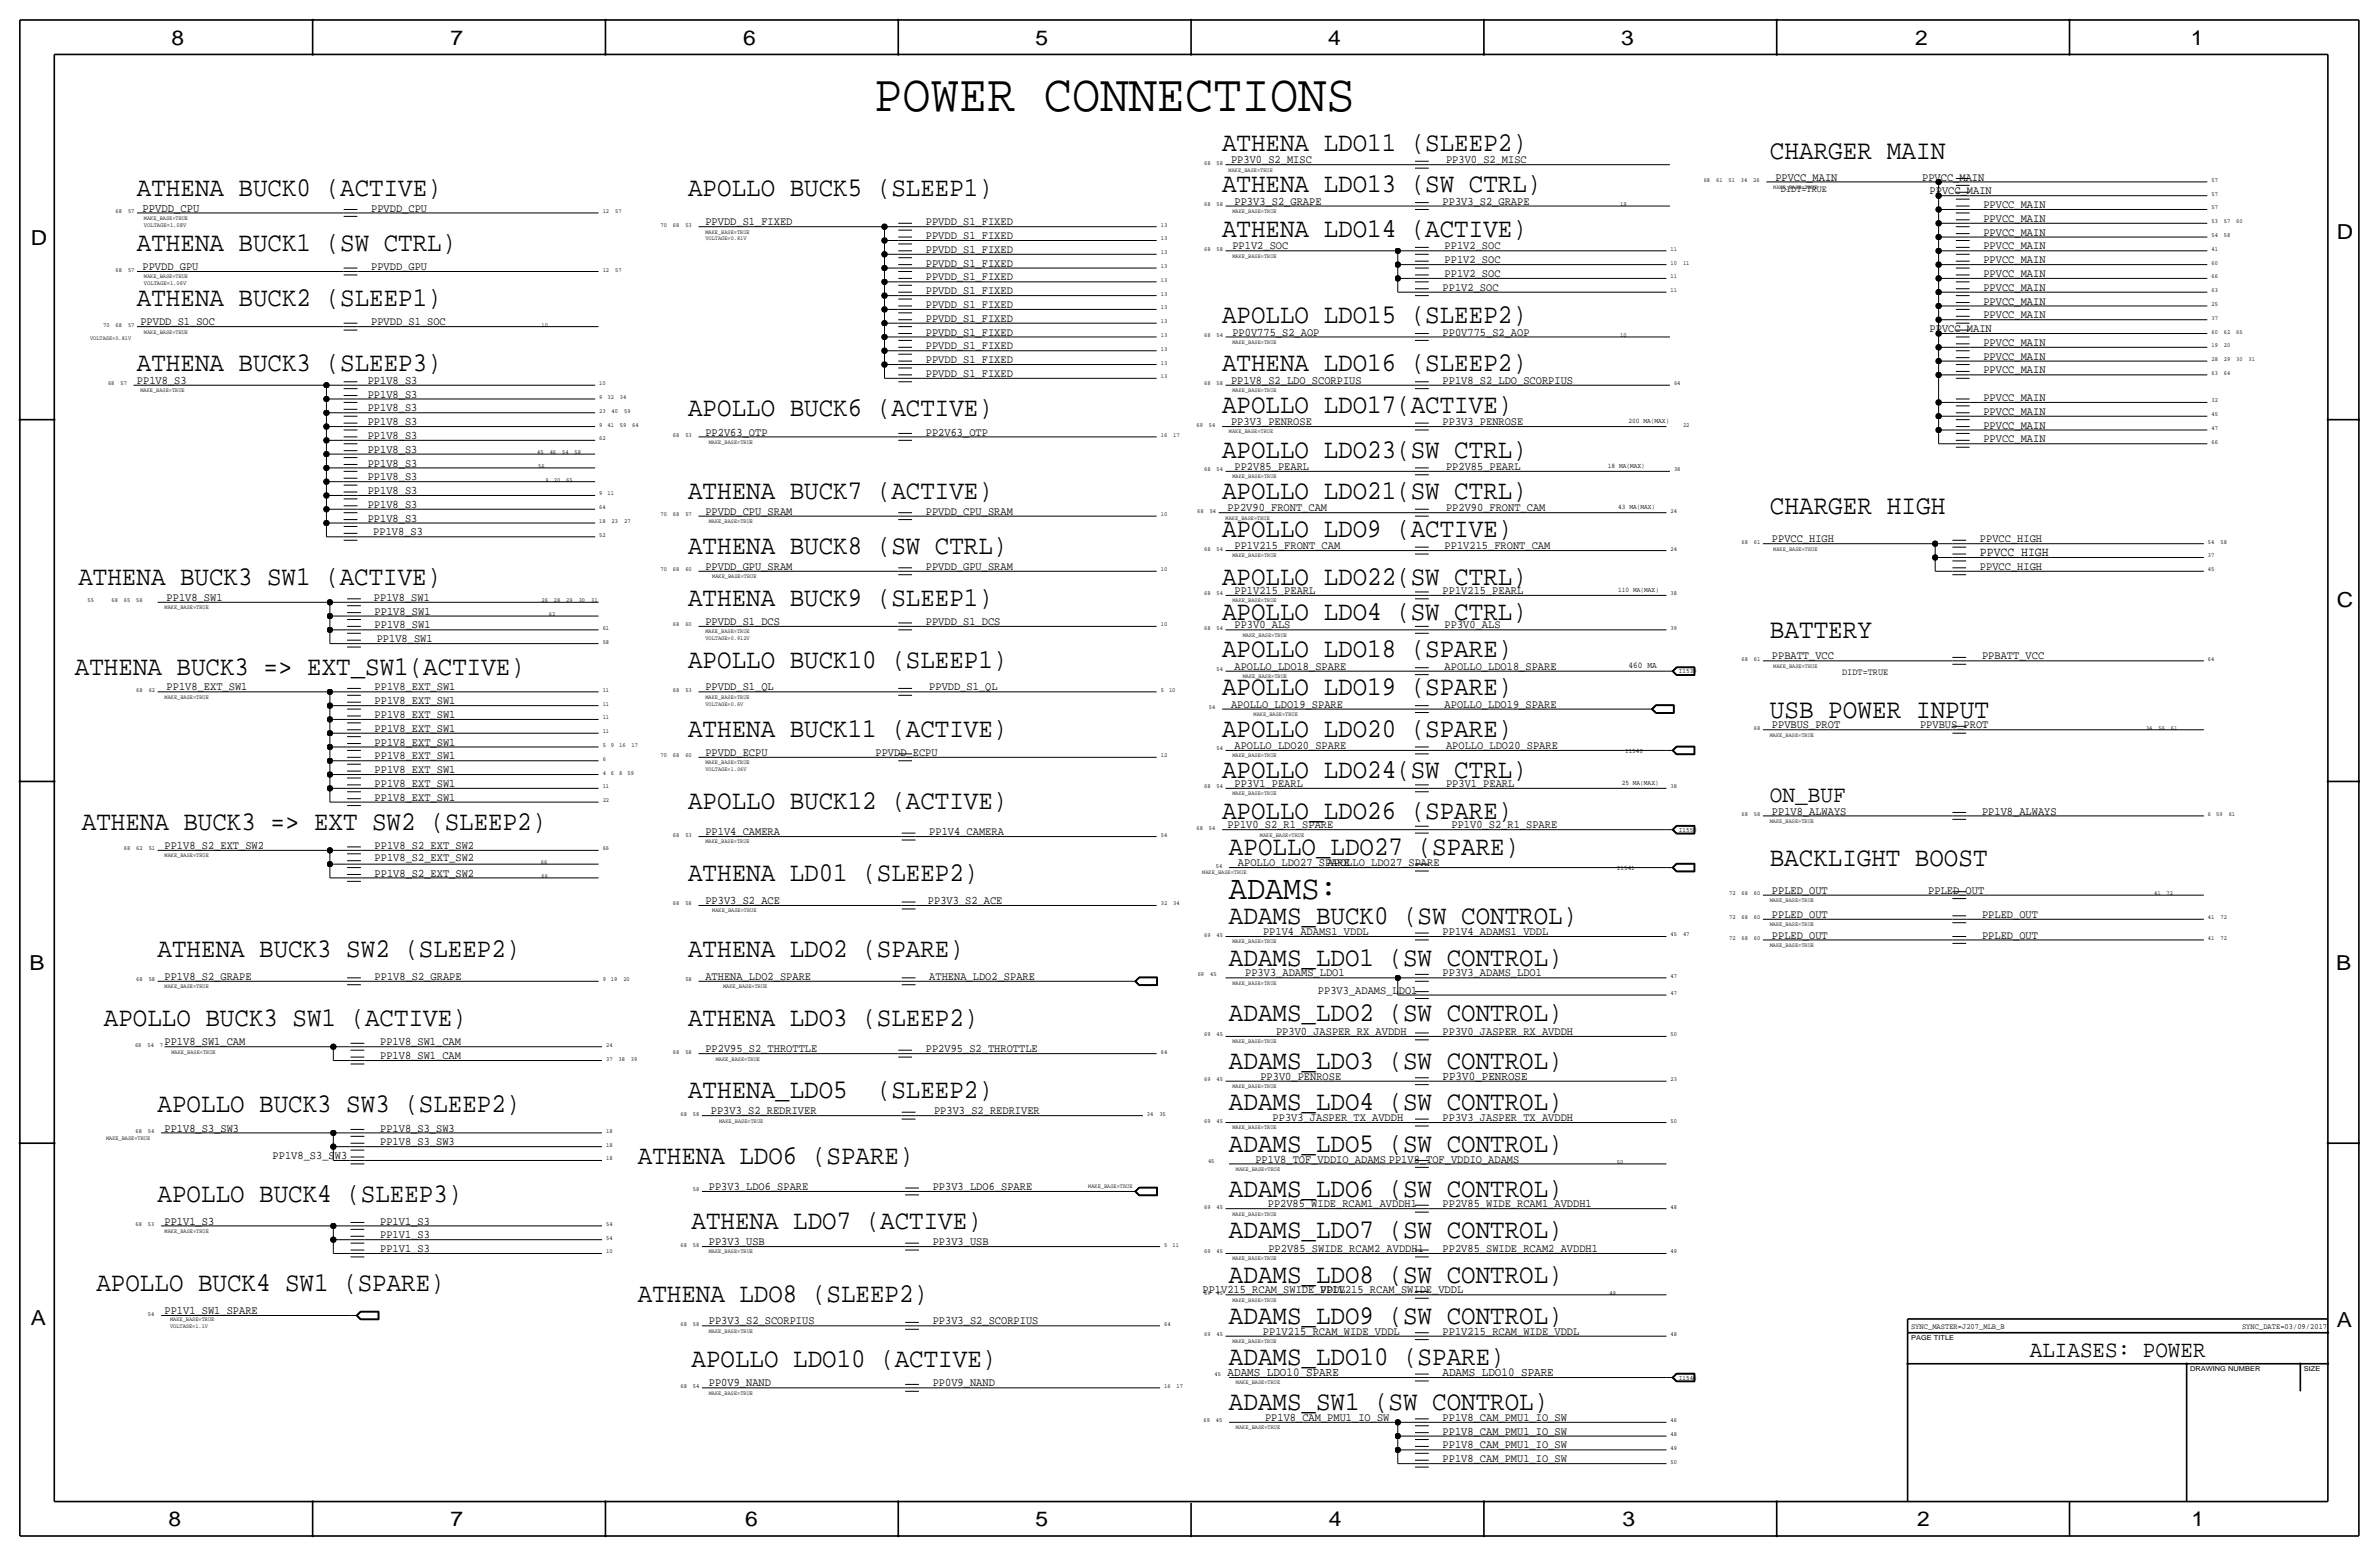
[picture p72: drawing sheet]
<svg xmlns="http://www.w3.org/2000/svg" width="877mm" height="574mm" viewBox="0 0 877 574" stroke-linecap="round" stroke-linejoin="round" font-family="sans-serif">
<defs><g id="words">
<text font-size="19.5" x="322.3" y="41">POWER CONNECTIONS</text>
<text font-size="12.5" x="453.1" y="331.2">ADAMS:</text>
<g font-size="10.1">
<text x="652.5" y="58.8">CHARGER MAIN</text>
<text x="652.5" y="189.6">CHARGER HIGH</text>
<text x="652.5" y="235.3">BATTERY</text>
<text x="652.5" y="264.5">USB POWER INPUT</text>
</g>
<g font-size="10">
<text x="450.5" y="55.6">ATHENA LDO11 (SLEEP2)</text>
<text x="450.5" y="70.9">ATHENA LDO13 (SW CTRL)</text>
<text x="50.5" y="72.1">ATHENA BUCK0 (ACTIVE)</text>
<text x="253.7" y="72.1">APOLLO BUCK5 (SLEEP1)</text>
<text x="450.5" y="87.4">ATHENA LDO14 (ACTIVE)</text>
<text x="50.5" y="92.5">ATHENA BUCK1 (SW CTRL)</text>
<text x="50.5" y="112.8">ATHENA BUCK2 (SLEEP1)</text>
<text x="450.5" y="119.1">APOLLO LDO15 (SLEEP2)</text>
<text x="50.5" y="136.9">ATHENA BUCK3 (SLEEP3)</text>
<text x="450.5" y="136.9">ATHENA LDO16 (SLEEP2)</text>
<text x="253.7" y="153.4">APOLLO BUCK6 (ACTIVE)</text>
<text x="450.5" y="152.1">APOLLO LDO17(ACTIVE)</text>
<text x="450.5" y="168.7">APOLLO LDO23(SW CTRL)</text>
<text x="253.7" y="183.9">ATHENA BUCK7 (ACTIVE)</text>
<text x="450.5" y="183.9">APOLLO LDO21(SW CTRL)</text>
<text x="450.5" y="197.9">APOLLO LDO9 (ACTIVE)</text>
<text x="253.7" y="204.2">ATHENA BUCK8 (SW CTRL)</text>
<text x="28.9" y="215.6">ATHENA BUCK3 SW1 (ACTIVE)</text>
<text x="450.5" y="215.6">APOLLO LDO22(SW CTRL)</text>
<text x="253.7" y="223.3">ATHENA BUCK9 (SLEEP1)</text>
<text x="450.5" y="228.3">APOLLO LDO4 (SW CTRL)</text>
<text x="450.5" y="242.3">APOLLO LDO18 (SPARE)</text>
<text x="27.6" y="248.7">ATHENA BUCK3 =&gt; EXT_SW1(ACTIVE)</text>
<text x="253.7" y="246.1">APOLLO BUCK10 (SLEEP1)</text>
<text x="450.5" y="256.3">APOLLO LDO19 (SPARE)</text>
<text x="253.7" y="271.5">ATHENA BUCK11 (ACTIVE)</text>
<text x="450.5" y="271.5">APOLLO LDO20 (SPARE)</text>
<text x="450.5" y="286.8">APOLLO LDO24(SW CTRL)</text>
<text x="253.7" y="298.2">APOLLO BUCK12 (ACTIVE)</text>
<text x="30.2" y="305.8">ATHENA BUCK3 =&gt; EXT SW2 (SLEEP2)</text>
<text x="450.5" y="302">APOLLO_LDO26 (SPARE)</text>
<text x="453.1" y="315.3">APOLLO_LDO27 (SPARE)</text>
<text x="652.5" y="319.1">BACKLIGHT BOOST</text>
<text x="253.7" y="324.9">ATHENA LD01 (SLEEP2)</text>
<text x="453.1" y="340.7">ADAMS_BUCK0 (SW CONTROL)</text>
<text x="58.1" y="352.8">ATHENA BUCK3 SW2 (SLEEP2)</text>
<text x="253.7" y="352.8">ATHENA LDO2 (SPARE)</text>
<text x="453.1" y="356">ADAMS_LDO1 (SW CONTROL)</text>
<text x="453.1" y="376.3">ADAMS_LDO2 (SW CONTROL)</text>
<text x="38.3" y="378.2">APOLLO BUCK3 SW1 (ACTIVE)</text>
<text x="253.7" y="378.2">ATHENA LDO3 (SLEEP2)</text>
<text x="453.1" y="394.1">ADAMS_LDO3 (SW CONTROL)</text>
<text x="253.7" y="404.9">ATHENA_LDO5</text>
<text x="323.3" y="404.9">(SLEEP2)</text>
<text x="58.1" y="410">APOLLO BUCK3 SW3 (SLEEP2)</text>
<text x="453.1" y="409.3">ADAMS_LDO4 (SW CONTROL)</text>
<text x="453.1" y="424.5">ADAMS_LDO5 (SW CONTROL)</text>
<text x="235.1" y="429">ATHENA LDO6 (SPARE)</text>
<text x="58.1" y="443">APOLLO BUCK4 (SLEEP3)</text>
<text x="453.1" y="441">ADAMS_LDO6 (SW CONTROL)</text>
<text x="255" y="453.1">ATHENA LDO7 (ACTIVE)</text>
<text x="453.1" y="456.3">ADAMS_LDO7 (SW CONTROL)</text>
<text x="453.1" y="472.8">ADAMS_LDO8 (SW CONTROL)</text>
<text x="35.6" y="476">APOLLO BUCK4 SW1 (SPARE)</text>
<text x="235.1" y="479.8">ATHENA LDO8 (SLEEP2)</text>
<text x="453.1" y="488">ADAMS_LDO9 (SW CONTROL)</text>
<text x="255" y="503.9">APOLLO LDO10 (ACTIVE)</text>
<text x="453.1" y="503.3">ADAMS_LDO10 (SPARE)</text>
<text x="453.1" y="519.8">ADAMS_SW1 (SW CONTROL)</text>
</g>
<text font-size="8.7" x="652.5" y="295.7">ON_BUF</text>
<text font-size="8.6" x="748.4" y="500.1">ALIASES: POWER</text>
<g font-size="7.6">
<text x="63.2" y="16.5">8</text>
<text x="166.1" y="16.5">7</text>
<text x="274" y="16.5">6</text>
<text x="381.7" y="16.5">5</text>
<text x="489.7" y="16.5">4</text>
<text x="597.6" y="16.5">3</text>
<text x="706.1" y="16.5">2</text>
<text x="807.7" y="16.5">1</text>
<text x="861.5" y="88.1">D</text>
<text x="11.4" y="90.4">D</text>
<text x="861.5" y="223.8">C</text>
<text x="10.9" y="357.6">B</text>
<text x="861.3" y="357.4">B</text>
<text x="11.4" y="488.4">A</text>
<text x="861.5" y="489.2">A</text>
<text x="62.2" y="562.6">8</text>
<text x="166.1" y="562.6">7</text>
<text x="274.8" y="562.6">6</text>
<text x="381.7" y="562.6">5</text>
<text x="489.9" y="562.6">4</text>
<text x="598.1" y="562.6">3</text>
<text x="706.8" y="562.6">2</text>
<text x="807.9" y="562.6">1</text>
</g>
<text font-size="4.7" x="729.9" y="205">PPVCC_HIGH</text>
<g font-size="4.5">
<text x="531.8" y="398">PP3V0_PENROSE</text>
<text x="452.6" y="507.2">ADAMS_LDO10_SPARE</text>
<text x="531.8" y="507.2">ADAMS_LDO10_SPARE</text>
</g>
<text font-size="4.4" x="52.5" y="78">PPVDD_CPU</text>
<g font-size="4.3">
<text x="453.8" y="60.2">PP3V0_S2_MISC</text>
<text x="533.1" y="60.2">PP3V0_S2_MISC</text>
<text x="654.5" y="66.5">PPVCC_MAIN</text>
<text x="708.7" y="66.5">PPVCC_MAIN</text>
<text x="711.4" y="71.6">PPVCC_MAIN</text>
<text x="136.9" y="78">PPVDD_CPU</text>
<text x="455.1" y="75.4">PP3V3_S2_GRAPE</text>
<text x="531.8" y="75.4">PP3V3_S2_GRAPE</text>
<text x="731.2" y="76.7">PPVCC_MAIN</text>
<text x="260" y="83.1">PPVDD_S1_FIXED</text>
<text x="341.3" y="83.1">PPVDD_S1_FIXED</text>
<text x="731.2" y="81.8">PPVCC_MAIN</text>
<text x="341.3" y="88.1">PPVDD_S1_FIXED</text>
<text x="731.2" y="86.9">PPVCC_MAIN</text>
<text x="341.3" y="93.2">PPVDD_S1_FIXED</text>
<text x="454.4" y="91.9">PP1V2_SOC</text>
<text x="532.6" y="91.9">PP1V2_SOC</text>
<text x="731.2" y="91.9">PPVCC_MAIN</text>
<text x="52.5" y="99.6">PPVDD_GPU</text>
<text x="136.9" y="99.6">PPVDD_GPU</text>
<text x="341.3" y="98.3">PPVDD_S1_FIXED</text>
<text x="532.6" y="97">PP1V2_SOC</text>
<text x="731.2" y="97">PPVCC_MAIN</text>
<text x="341.3" y="103.4">PPVDD_S1_FIXED</text>
<text x="531.8" y="107.2">PP1V2_SOC</text>
<text x="532.6" y="102.1">PP1V2_SOC</text>
<text x="731.2" y="107.2">PPVCC_MAIN</text>
<text x="731.2" y="102.1">PPVCC_MAIN</text>
<text x="341.3" y="108.5">PPVDD_S1_FIXED</text>
<text x="341.3" y="113.5">PPVDD_S1_FIXED</text>
<text x="731.2" y="112.3">PPVCC_MAIN</text>
<text x="51.8" y="119.9">PPVDD_S1_SOC</text>
<text x="136.9" y="119.9">PPVDD_S1_SOC</text>
<text x="341.3" y="118.6">PPVDD_S1_FIXED</text>
<text x="731.2" y="117.3">PPVCC_MAIN</text>
<text x="341.3" y="123.7">PPVDD_S1_FIXED</text>
<text x="454.4" y="123.7">PP0V775_S2_AOP</text>
<text x="531.8" y="123.7">PP0V775_S2_AOP</text>
<text x="711.4" y="122.4">PPVCC_MAIN</text>
<text x="341.3" y="128.8">PPVDD_S1_FIXED</text>
<text x="731.2" y="127.5">PPVCC_MAIN</text>
<text x="341.3" y="133.9">PPVDD_S1_FIXED</text>
<text x="731.2" y="132.6">PPVCC_MAIN</text>
<text x="731.2" y="137.7">PPVCC_MAIN</text>
<text x="50.5" y="141.5">PP1V8_S3</text>
<text x="135.6" y="141.5">PP1V8_S3</text>
<text x="341.3" y="138.9">PPVDD_S1_FIXED</text>
<text x="453.8" y="141.5">PP1V8_S2_LDO_SCORPIUS</text>
<text x="531.8" y="141.5">PP1V8_S2_LDO_SCORPIUS</text>
<text x="135.6" y="146.6">PP1V8_S3</text>
<text x="731.2" y="147.8">PPVCC_MAIN</text>
<text x="135.6" y="151.6">PP1V8_S3</text>
<text x="731.2" y="152.9">PPVCC_MAIN</text>
<text x="135.6" y="156.7">PP1V8_S3</text>
<text x="135.6" y="161.8">PP1V8_S3</text>
<text x="260" y="160.5">PP2V63_OTP</text>
<text x="341.3" y="160.5">PP2V63_OTP</text>
<text x="453.8" y="156.7">PP3V3_PENROSE</text>
<text x="531.8" y="156.7">PP3V3_PENROSE</text>
<text x="731.2" y="158">PPVCC_MAIN</text>
<text x="135.6" y="166.9">PP1V8_S3</text>
<text x="731.2" y="163.1">PPVCC_MAIN</text>
<text x="135.6" y="172">PP1V8_S3</text>
<text x="455.1" y="173.2">PP2V85_PEARL</text>
<text x="533.1" y="173.2">PP2V85_PEARL</text>
<text x="135.6" y="177">PP1V8_S3</text>
<text x="135.6" y="182.1">PP1V8_S3</text>
<text x="135.6" y="187.2">PP1V8_S3</text>
<text x="260" y="189.7">PPVDD_CPU_SRAM</text>
<text x="341.3" y="189.7">PPVDD_CPU_SRAM</text>
<text x="452.6" y="188.5">PP2V90_FRONT_CAM</text>
<text x="533.1" y="188.5">PP2V90_FRONT_CAM</text>
<text x="135.6" y="192.3">PP1V8_S3</text>
<text x="137.6" y="197.4">PP1V8_S3</text>
<text x="455.1" y="202.4">PP1V215_FRONT_CAM</text>
<text x="532.6" y="202.4">PP1V215_FRONT_CAM</text>
<text x="653.2" y="199.9">PPVCC_HIGH</text>
<text x="729.9" y="199.9">PPVCC_HIGH</text>
<text x="260" y="210.1">PPVDD_GPU_SRAM</text>
<text x="341.3" y="210.1">PPVDD_GPU_SRAM</text>
<text x="729.9" y="210.1">PPVCC_HIGH</text>
<text x="61.4" y="221.5">PP1V8_SW1</text>
<text x="137.9" y="221.5">PP1V8_SW1</text>
<text x="455.1" y="218.9">PP1V215_PEARL</text>
<text x="531.8" y="218.9">PP1V215_PEARL</text>
<text x="138.1" y="226.6">PP1V8_SW1</text>
<text x="138.1" y="231.6">PP1V8_SW1</text>
<text x="260" y="230.4">PPVDD_S1_DCS</text>
<text x="341.3" y="230.4">PPVDD_S1_DCS</text>
<text x="455.1" y="231.6">PP3V0_ALS</text>
<text x="532.6" y="231.6">PP3V0_ALS</text>
<text x="138.9" y="236.7">PP1V8_SW1</text>
<text x="653.2" y="243.1">PPBATT_VCC</text>
<text x="730.7" y="243.1">PPBATT_VCC</text>
<text x="455.1" y="246.9">APOLLO_LDO18_SPARE</text>
<text x="532.6" y="246.9">APOLLO_LDO18_SPARE</text>
<text x="61.4" y="254.5">PP1V8_EXT_SW1</text>
<text x="138.1" y="254.5">PP1V8_EXT_SW1</text>
<text x="260" y="254.5">PPVDD_S1_QL</text>
<text x="342.6" y="254.5">PPVDD_S1_QL</text>
<text x="138.1" y="259.6">PP1V8_EXT_SW1</text>
<text x="453.8" y="260.9">APOLLO_LDO19_SPARE</text>
<text x="532.6" y="260.9">APOLLO_LDO19_SPARE</text>
<text x="138.1" y="269.7">PP1V8_EXT_SW1</text>
<text x="138.1" y="264.7">PP1V8_EXT_SW1</text>
<text x="653.2" y="268.5">PPVBUS_PROT</text>
<text x="707.9" y="268.5">PPVBUS_PROT</text>
<text x="138.1" y="274.8">PP1V8_EXT_SW1</text>
<text x="138.1" y="279.9">PP1V8_EXT_SW1</text>
<text x="260" y="278.6">PPVDD_ECPU</text>
<text x="322.8" y="278.6">PPVDD_ECPU</text>
<text x="455.1" y="276.1">APOLLO_LDO20_SPARE</text>
<text x="533.1" y="276.1">APOLLO_LDO20_SPARE</text>
<text x="138.1" y="285">PP1V8_EXT_SW1</text>
<text x="138.1" y="290.1">PP1V8_EXT_SW1</text>
<text x="455.1" y="290.1">PP3V1_PEARL</text>
<text x="533.1" y="290.1">PP3V1_PEARL</text>
<text x="138.1" y="295.1">PP1V8_EXT_SW1</text>
<text x="452.6" y="305.3">PP1V0_S2_R1_SPARE</text>
<text x="535.1" y="305.3">PP1V0_S2_R1_SPARE</text>
<text x="653.2" y="300.2">PP1V8_ALWAYS</text>
<text x="730.7" y="300.2">PP1V8_ALWAYS</text>
<text x="260" y="307.8">PP1V4_CAMERA</text>
<text x="342.6" y="307.8">PP1V4_CAMERA</text>
<text x="60.7" y="312.9">PP1V8_S2_EXT_SW2</text>
<text x="138.1" y="317.2">PP1V8_S2_EXT_SW2</text>
<text x="138.1" y="312.9">PP1V8_S2_EXT_SW2</text>
<text x="138.1" y="323.1">PP1V8_S2_EXT_SW2</text>
<text x="456.4" y="319.3">APOLLO_LDO27_SPARE</text>
<text x="489.4" y="319.3">APOLLO_LDO27_SPARE</text>
<text x="653.2" y="329.4">PPLED_OUT</text>
<text x="710.9" y="329.4">PPLED_OUT</text>
<text x="260" y="333.2">PP3V3_S2_ACE</text>
<text x="342.1" y="333.2">PP3V3_S2_ACE</text>
<text x="653.2" y="338.3">PPLED_OUT</text>
<text x="730.7" y="338.3">PPLED_OUT</text>
<text x="465.7" y="344.7">PP1V4_ADAMS1_VDDL</text>
<text x="531.8" y="344.7">PP1V4_ADAMS1_VDDL</text>
<text x="653.2" y="345.9">PPLED_OUT</text>
<text x="730.7" y="345.9">PPLED_OUT</text>
<text x="459.1" y="359.9">PP3V3_ADAMS_LDO1</text>
<text x="531.8" y="359.9">PP3V3_ADAMS_LDO1</text>
<text x="60.7" y="361.2">PP1V8_S2_GRAPE</text>
<text x="138.1" y="361.2">PP1V8_S2_GRAPE</text>
<text x="260" y="361.2">ATHENA_LDO2_SPARE</text>
<text x="342.6" y="361.2">ATHENA_LDO2_SPARE</text>
<text x="485.9" y="366.3">PP3V3_ADAMS_LDO1</text>
<text x="470.5" y="381.5">PP3V0_JASPER_RX_AVDDH</text>
<text x="531.8" y="381.5">PP3V0_JASPER_RX_AVDDH</text>
<text x="60.7" y="385.3">PP1V8_SW1_CAM</text>
<text x="140.2" y="385.3">PP1V8_SW1_CAM</text>
<text x="260" y="387.9">PP2V95_S2_THROTTLE</text>
<text x="341.3" y="387.9">PP2V95_S2_THROTTLE</text>
<text x="140.2" y="390.4">PP1V8_SW1_CAM</text>
<text x="464.7" y="398">PP3V0_PENROSE</text>
<text x="262.1" y="410.7">PP3V3_S2_REDRIVER</text>
<text x="344.4" y="410.7">PP3V3_S2_REDRIVER</text>
<text x="469.2" y="413.3">PP3V3_JASPER_TX_AVDDH</text>
<text x="531.8" y="413.3">PP3V3_JASPER_TX_AVDDH</text>
<text x="60.7" y="417.1">PP1V8_S3_SW3</text>
<text x="140.2" y="417.1">PP1V8_S3_SW3</text>
<text x="140.2" y="422.1">PP1V8_S3_SW3</text>
<text x="100.5" y="427.2">PP1V8_S3_SW3</text>
<text x="462.8" y="428.5">PP1V8_TOF_VDDIO_ADAMS PP1V8_TOF_VDDIO_ADAMS</text>
<text x="261.3" y="438.7">PP3V3_LDO6_SPARE</text>
<text x="343.9" y="438.7">PP3V3_LDO6_SPARE</text>
<text x="467.4" y="445">PP2V85_WIDE_RCAM1_AVDDH1</text>
<text x="531.8" y="445">PP2V85_WIDE_RCAM1_AVDDH1</text>
<text x="60.7" y="451.4">PP1V1_S3</text>
<text x="140.2" y="451.4">PP1V1_S3</text>
<text x="140.2" y="456.4">PP1V1_S3</text>
<text x="140.2" y="461.5">PP1V1_S3</text>
<text x="261.3" y="459">PP3V3_USB</text>
<text x="343.9" y="459">PP3V3_USB</text>
<text x="467.6" y="461.5">PP2V85_SWIDE_RCAM2_AVDDH1</text>
<text x="531.8" y="461.5">PP2V85_SWIDE_RCAM2_AVDDH1</text>
<text x="443.3" y="476.8">PP1V215_RCAM_SWIDE_VDDL</text>
<text x="486.7" y="476.8">PP1V215_RCAM_SWIDE_VDDL</text>
<text x="60.7" y="484.4">PP1V1_SW1_SPARE</text>
<text x="261.3" y="488.2">PP3V3_S2_SCORPIUS</text>
<text x="343.9" y="488.2">PP3V3_S2_SCORPIUS</text>
<text x="465.6" y="492">PP1V215_RCAM_WIDE_VDDL</text>
<text x="531.8" y="492">PP1V215_RCAM_WIDE_VDDL</text>
<text x="261.3" y="511">PP0V9_NAND</text>
<text x="343.9" y="511">PP0V9_NAND</text>
<text x="466.4" y="523.7">PP1V8_CAM_PMU1_IO_SW</text>
<text x="531.8" y="523.7">PP1V8_CAM_PMU1_IO_SW</text>
<text x="531.8" y="528.8">PP1V8_CAM_PMU1_IO_SW</text>
<text x="531.8" y="533.9">PP1V8_CAM_PMU1_IO_SW</text>
<text x="531.8" y="539">PP1V8_CAM_PMU1_IO_SW</text>
</g>
<g font-size="3.5">
<text x="656.6" y="70.9">DIDT=TRUE</text>
<text x="679.1" y="248.7">DIDT=TRUE</text>
</g>
<text font-size="3.2" x="600.4" y="246.1">460 MA</text>
<g font-size="2.9">
<text x="704.5" y="490">SYNC_MASTER=J207_MLB_B</text>
<text x="826.6" y="490">SYNC_DATE=03/09/2017</text>
</g>
<g font-size="2.6">
<text x="600.4" y="156">200 MA(MAX)</text>
<text x="592.8" y="172.5">18 MA(MAX)</text>
<text x="596.6" y="187.7">43 MA(MAX)</text>
<text x="596.6" y="218.2">110 MA(MAX)</text>
<text x="597.9" y="289.3">25 MA(MAX)</text>
</g>
<g font-size="2.5">
<text x="618.9" y="248.2">I1539</text>
<text x="599.1" y="277.4">I1540</text>
<text x="618.9" y="306.6">I1550</text>
<text x="596.1" y="320.5">I1541</text>
<text x="704.5" y="493.8">PAGE TITLE</text>
<text x="618.9" y="508.5">I1546</text>
<text x="807.4" y="505.2">DRAWING NUMBER</text>
<text x="849.3" y="505.2">SIZE</text>
</g>
<g font-size="2.3">
<text x="443.9" y="60.7">68</text>
<text x="448.5" y="60.7">58</text>
<text x="628.1" y="67.1">68</text>
<text x="632.7" y="67.1">61</text>
<text x="637.2" y="67.1">51</text>
<text x="641.8" y="67.1">34</text>
<text x="646.4" y="67.1">26</text>
<text x="815.3" y="67.1">57</text>
<text x="443.9" y="75.9">68</text>
<text x="448.5" y="75.9">58</text>
<text x="597.3" y="75.9">19</text>
<text x="815.3" y="72.1">57</text>
<text x="815.3" y="77.2">57</text>
<text x="42.6" y="78.5">68</text>
<text x="47.2" y="78.5">57</text>
<text x="53" y="83.6">VOLTAGE=1.08V</text>
<text x="222.2" y="78.5">12</text>
<text x="226.8" y="78.5">57</text>
<text x="243.5" y="83.6">70</text>
<text x="248.1" y="83.6">68</text>
<text x="252.7" y="83.6">53</text>
<text x="427.9" y="83.6">13</text>
<text x="815.3" y="82.3">53</text>
<text x="819.9" y="82.3">57</text>
<text x="824.4" y="82.3">60</text>
<text x="427.9" y="88.6">13</text>
<text x="815.3" y="87.4">54</text>
<text x="819.9" y="87.4">58</text>
<text x="427.9" y="93.7">13</text>
<text x="443.9" y="92.5">68</text>
<text x="448.5" y="92.5">58</text>
<text x="615.9" y="92.5">11</text>
<text x="815.3" y="92.5">41</text>
<text x="42.6" y="100.1">68</text>
<text x="47.2" y="100.1">57</text>
<text x="222.2" y="100.1">12</text>
<text x="226.8" y="100.1">57</text>
<text x="427.9" y="98.8">13</text>
<text x="615.9" y="97.5">10</text>
<text x="620.5" y="97.5">11</text>
<text x="815.3" y="97.5">60</text>
<text x="53" y="105.2">VOLTAGE=1.06V</text>
<text x="427.9" y="103.9">13</text>
<text x="615.9" y="102.6">11</text>
<text x="615.9" y="107.7">11</text>
<text x="815.3" y="107.7">63</text>
<text x="815.3" y="102.6">66</text>
<text x="427.9" y="109">13</text>
<text x="815.3" y="112.8">25</text>
<text x="427.9" y="114">13</text>
<text x="427.9" y="119.1">13</text>
<text x="815.3" y="117.9">37</text>
<text x="38" y="120.4">70</text>
<text x="42.6" y="120.4">68</text>
<text x="47.2" y="120.4">57</text>
<text x="199.6" y="120.4">10</text>
<text x="427.9" y="124.2">13</text>
<text x="443.9" y="124.2">68</text>
<text x="448.5" y="124.2">54</text>
<text x="597.3" y="124.2">10</text>
<text x="815.3" y="122.9">60</text>
<text x="819.9" y="122.9">62</text>
<text x="824.4" y="122.9">65</text>
<text x="427.9" y="129.3">13</text>
<text x="815.3" y="128">19</text>
<text x="819.9" y="128">20</text>
<text x="427.9" y="134.4">13</text>
<text x="815.3" y="133.1">28</text>
<text x="819.9" y="133.1">29</text>
<text x="824.4" y="133.1">30</text>
<text x="829" y="133.1">31</text>
<text x="39.8" y="142">68</text>
<text x="44.4" y="142">57</text>
<text x="220.9" y="142">10</text>
<text x="427.9" y="139.4">13</text>
<text x="443.9" y="142">68</text>
<text x="448.5" y="142">58</text>
<text x="617.2" y="142">64</text>
<text x="815.3" y="138.2">63</text>
<text x="819.9" y="138.2">64</text>
<text x="220.9" y="147.1">9</text>
<text x="224" y="147.1">32</text>
<text x="228.5" y="147.1">34</text>
<text x="815.3" y="148.3">32</text>
<text x="220.9" y="152.1">23</text>
<text x="225.5" y="152.1">40</text>
<text x="230.1" y="152.1">59</text>
<text x="815.3" y="153.4">45</text>
<text x="220.9" y="157.2">9</text>
<text x="224" y="157.2">41</text>
<text x="228.5" y="157.2">59</text>
<text x="233.1" y="157.2">64</text>
<text x="248.1" y="161">68</text>
<text x="252.7" y="161">53</text>
<text x="427.9" y="161">16</text>
<text x="432.5" y="161">17</text>
<text x="441.1" y="157.2">69</text>
<text x="445.7" y="157.2">54</text>
<text x="620.5" y="157.2">22</text>
<text x="815.3" y="158.5">47</text>
<text x="198.1" y="167.4">45</text>
<text x="202.7" y="167.4">46</text>
<text x="207.2" y="167.4">54</text>
<text x="211.8" y="167.4">58</text>
<text x="220.9" y="162.3">62</text>
<text x="815.3" y="163.6">66</text>
<text x="198.4" y="172.5">56</text>
<text x="443.9" y="173.7">68</text>
<text x="448.5" y="173.7">54</text>
<text x="617.2" y="173.7">38</text>
<text x="201.1" y="177.5">9</text>
<text x="204.2" y="177.5">20</text>
<text x="208.7" y="177.5">65</text>
<text x="220.9" y="182.6">9</text>
<text x="224" y="182.6">11</text>
<text x="220.9" y="187.7">64</text>
<text x="243.5" y="190.2">70</text>
<text x="248.1" y="190.2">68</text>
<text x="252.7" y="190.2">57</text>
<text x="427.9" y="190.2">10</text>
<text x="441.4" y="189">68</text>
<text x="446" y="189">54</text>
<text x="615.9" y="189">24</text>
<text x="220.9" y="197.9">52</text>
<text x="220.9" y="192.8">18</text>
<text x="225.5" y="192.8">23</text>
<text x="230.1" y="192.8">27</text>
<text x="443.9" y="202.9">68</text>
<text x="448.5" y="202.9">54</text>
<text x="615.9" y="202.9">24</text>
<text x="642.1" y="200.4">68</text>
<text x="646.6" y="200.4">61</text>
<text x="814" y="200.4">54</text>
<text x="818.6" y="200.4">58</text>
<text x="814" y="205.5">37</text>
<text x="243.5" y="210.6">70</text>
<text x="248.1" y="210.6">68</text>
<text x="252.7" y="210.6">60</text>
<text x="427.9" y="210.6">10</text>
<text x="814" y="210.6">45</text>
<text x="32.3" y="222">55</text>
<text x="41.1" y="222">68</text>
<text x="45.7" y="222">65</text>
<text x="50.2" y="222">58</text>
<text x="199.6" y="222">26</text>
<text x="204.2" y="222">28</text>
<text x="208.8" y="222">29</text>
<text x="213.4" y="222">30</text>
<text x="217.9" y="222">31</text>
<text x="443.9" y="219.5">68</text>
<text x="448.5" y="219.5">54</text>
<text x="615.9" y="219.5">38</text>
<text x="202.4" y="227.1">62</text>
<text x="222.2" y="232.2">61</text>
<text x="248.1" y="230.9">68</text>
<text x="252.7" y="230.9">60</text>
<text x="427.9" y="230.9">10</text>
<text x="443.9" y="232.2">68</text>
<text x="448.5" y="232.2">54</text>
<text x="615.9" y="232.2">39</text>
<text x="222.2" y="237.2">58</text>
<text x="642.1" y="243.6">68</text>
<text x="646.6" y="243.6">61</text>
<text x="814" y="243.6">64</text>
<text x="448.5" y="247.4">54</text>
<text x="50.2" y="255">68</text>
<text x="54.8" y="255">62</text>
<text x="222.2" y="255">11</text>
<text x="248.1" y="255">68</text>
<text x="252.7" y="255">53</text>
<text x="427.9" y="255">5</text>
<text x="431" y="255">10</text>
<text x="222.2" y="260.1">11</text>
<text x="445.7" y="261.4">54</text>
<text x="222.2" y="265.2">11</text>
<text x="646.6" y="269">68</text>
<text x="791.2" y="269">34</text>
<text x="795.7" y="269">56</text>
<text x="800.3" y="269">61</text>
<text x="222.2" y="275.3">5</text>
<text x="222.2" y="270.3">11</text>
<text x="225.2" y="275.3">9</text>
<text x="228.3" y="275.3">16</text>
<text x="232.9" y="275.3">17</text>
<text x="222.2" y="280.4">6</text>
<text x="243.5" y="279.1">70</text>
<text x="248.1" y="279.1">68</text>
<text x="252.7" y="279.1">60</text>
<text x="427.9" y="279.1">12</text>
<text x="448.5" y="276.6">54</text>
<text x="222.2" y="285.5">4</text>
<text x="225.2" y="285.5">6</text>
<text x="228.3" y="285.5">8</text>
<text x="231.3" y="285.5">59</text>
<text x="222.2" y="290.6">11</text>
<text x="443.9" y="290.6">68</text>
<text x="448.5" y="290.6">54</text>
<text x="615.9" y="290.6">38</text>
<text x="222.2" y="295.7">22</text>
<text x="441.1" y="305.8">68</text>
<text x="445.7" y="305.8">54</text>
<text x="642.1" y="300.7">68</text>
<text x="646.6" y="300.7">58</text>
<text x="814" y="300.7">6</text>
<text x="817.1" y="300.7">59</text>
<text x="821.6" y="300.7">61</text>
<text x="248.1" y="308.4">68</text>
<text x="252.7" y="308.4">53</text>
<text x="427.9" y="308.4">54</text>
<text x="45.7" y="313.4">68</text>
<text x="50.2" y="313.4">62</text>
<text x="54.8" y="313.4">51</text>
<text x="222.2" y="313.4">66</text>
<text x="199.4" y="318.5">66</text>
<text x="199.6" y="323.6">66</text>
<text x="448.3" y="319.8">54</text>
<text x="637.5" y="329.9">72</text>
<text x="642.1" y="329.9">68</text>
<text x="646.6" y="329.9">60</text>
<text x="794.2" y="329.9">41</text>
<text x="798.8" y="329.9">72</text>
<text x="248.1" y="333.8">68</text>
<text x="252.7" y="333.8">58</text>
<text x="427.9" y="333.8">32</text>
<text x="432.5" y="333.8">34</text>
<text x="637.5" y="338.8">72</text>
<text x="642.1" y="338.8">68</text>
<text x="646.6" y="338.8">60</text>
<text x="814" y="338.8">41</text>
<text x="818.6" y="338.8">72</text>
<text x="443.9" y="345.2">69</text>
<text x="448.5" y="345.2">45</text>
<text x="615.9" y="345.2">45</text>
<text x="620.5" y="345.2">47</text>
<text x="637.5" y="346.5">72</text>
<text x="642.1" y="346.5">68</text>
<text x="646.6" y="346.5">60</text>
<text x="814" y="346.5">41</text>
<text x="818.6" y="346.5">72</text>
<text x="441.6" y="359.9">69</text>
<text x="446.1" y="359.9">45</text>
<text x="50.2" y="361.7">68</text>
<text x="54.8" y="361.7">58</text>
<text x="222.2" y="361.7">9</text>
<text x="225.2" y="361.7">19</text>
<text x="229.8" y="361.7">20</text>
<text x="252.7" y="361.7">58</text>
<text x="615.9" y="360.4">47</text>
<text x="615.9" y="366.8">47</text>
<text x="443.9" y="382">69</text>
<text x="448.5" y="382">45</text>
<text x="615.9" y="382">50</text>
<text x="49.8" y="385.8">68</text>
<text x="54.4" y="385.8">54</text>
<text x="58.9" y="385.8">7</text>
<text x="223.5" y="385.8">24</text>
<text x="248.1" y="388.4">68</text>
<text x="252.7" y="388.4">58</text>
<text x="427.9" y="388.4">64</text>
<text x="223.5" y="390.9">37</text>
<text x="228" y="390.9">38</text>
<text x="232.6" y="390.9">39</text>
<text x="443.9" y="398.5">69</text>
<text x="448.5" y="398.5">45</text>
<text x="615.9" y="398.5">23</text>
<text x="250.9" y="411.2">68</text>
<text x="255.5" y="411.2">58</text>
<text x="422.9" y="411.2">34</text>
<text x="427.4" y="411.2">35</text>
<text x="443.9" y="413.8">69</text>
<text x="448.5" y="413.8">45</text>
<text x="615.9" y="413.8">50</text>
<text x="50" y="417.6">68</text>
<text x="54.6" y="417.6">54</text>
<text x="223.5" y="417.6">18</text>
<text x="223.5" y="422.7">18</text>
<text x="223.5" y="427.7">18</text>
<text x="445.4" y="428.5">45</text>
<text x="596.1" y="429">50</text>
<text x="255.5" y="439.2">58</text>
<text x="443.9" y="445.5">69</text>
<text x="448.5" y="445.5">45</text>
<text x="615.9" y="445.5">48</text>
<text x="50" y="451.9">68</text>
<text x="54.6" y="451.9">53</text>
<text x="223.5" y="451.9">54</text>
<text x="223.5" y="456.9">54</text>
<text x="250.9" y="459.5">68</text>
<text x="255.5" y="459.5">58</text>
<text x="429.2" y="459.5">5</text>
<text x="432.3" y="459.5">11</text>
<text x="223.5" y="462">10</text>
<text x="443.9" y="462">69</text>
<text x="448.5" y="462">45</text>
<text x="615.9" y="462">49</text>
<text x="443.9" y="477.3">69</text>
<text x="448.5" y="477.3">45</text>
<text x="593.3" y="477.3">49</text>
<text x="54.6" y="484.9">54</text>
<text x="250.9" y="488.7">68</text>
<text x="255.5" y="488.7">58</text>
<text x="429.2" y="488.7">64</text>
<text x="443.9" y="492.5">69</text>
<text x="448.5" y="492.5">45</text>
<text x="615.9" y="492.5">48</text>
<text x="447.8" y="507.2">45</text>
<text x="250.9" y="511.6">68</text>
<text x="255.5" y="511.6">54</text>
<text x="429.2" y="511.6">16</text>
<text x="433.8" y="511.6">17</text>
<text x="443.7" y="524.3">69</text>
<text x="448.3" y="524.3">45</text>
<text x="615.9" y="524.3">46</text>
<text x="615.9" y="529.3">48</text>
<text x="615.9" y="539.5">50</text>
<text x="615.9" y="534.4">49</text>
</g>
<g font-size="2.2">
<text x="452.9" y="63.2">MAKE_BASE=TRUE</text>
<text x="653.7" y="69.6">MAKE_BASE=TRUE</text>
<text x="53" y="81">MAKE_BASE=TRUE</text>
<text x="454.4" y="78.5">MAKE_BASE=TRUE</text>
<text x="260" y="88.6">VOLTAGE=0.81V</text>
<text x="260" y="86.1">MAKE_BASE=TRUE</text>
<text x="454.4" y="95">MAKE_BASE=TRUE</text>
<text x="53" y="102.6">MAKE_BASE=TRUE</text>
<text x="33.2" y="125.5">VOLTAGE=0.81V</text>
<text x="53" y="122.9">MAKE_BASE=TRUE</text>
<text x="454.4" y="126.7">MAKE_BASE=TRUE</text>
<text x="51.8" y="144.5">MAKE_BASE=TRUE</text>
<text x="454.4" y="144.5">MAKE_BASE=TRUE</text>
<text x="453.1" y="159.8">MAKE_BASE=TRUE</text>
<text x="261.3" y="163.6">MAKE_BASE=TRUE</text>
<text x="454.4" y="176.3">MAKE_BASE=TRUE</text>
<text x="451.8" y="191.5">MAKE_BASE=TRUE</text>
<text x="261.3" y="192.8">MAKE_BASE=TRUE</text>
<text x="653.7" y="202.9">MAKE_BASE=TRUE</text>
<text x="454.4" y="205.5">MAKE_BASE=TRUE</text>
<text x="262.6" y="213.1">MAKE_BASE=TRUE</text>
<text x="454.4" y="222">MAKE_BASE=TRUE</text>
<text x="60.7" y="224.5">MAKE_BASE=TRUE</text>
<text x="260" y="233.4">MAKE_BASE=TRUE</text>
<text x="260" y="236">VOLTAGE=0.912V</text>
<text x="458.2" y="234.7">MAKE_BASE=TRUE</text>
<text x="458.2" y="249.9">MAKE_BASE=TRUE</text>
<text x="653.7" y="246.1">MAKE_BASE=TRUE</text>
<text x="60.7" y="257.6">MAKE_BASE=TRUE</text>
<text x="260" y="257.6">MAKE_BASE=TRUE</text>
<text x="260" y="260.1">VOLTAGE=0.6V</text>
<text x="462.2" y="263.9">MAKE_BASE=TRUE</text>
<text x="652.5" y="271.5">MAKE_BASE=TRUE</text>
<text x="260" y="281.7">MAKE_BASE=TRUE</text>
<text x="454.4" y="279.1">MAKE_BASE=TRUE</text>
<text x="260" y="284.2">VOLTAGE=1.06V</text>
<text x="454.4" y="293.1">MAKE_BASE=TRUE</text>
<text x="652.5" y="303.3">MAKE_BASE=TRUE</text>
<text x="260" y="310.9">MAKE_BASE=TRUE</text>
<text x="464.5" y="308.4">MAKE_BASE=TRUE</text>
<text x="60.7" y="316">MAKE_BASE=TRUE</text>
<text x="443.2" y="322.3">MAKE_BASE=TRUE</text>
<text x="652.5" y="332.5">MAKE_BASE=TRUE</text>
<text x="262.6" y="336.3">MAKE_BASE=TRUE</text>
<text x="652.5" y="341.4">MAKE_BASE=TRUE</text>
<text x="454.4" y="347.7">MAKE_BASE=TRUE</text>
<text x="652.5" y="349">MAKE_BASE=TRUE</text>
<text x="60.7" y="364.2">MAKE_BASE=TRUE</text>
<text x="266.6" y="364.2">MAKE_BASE=TRUE</text>
<text x="454.4" y="363">MAKE_BASE=TRUE</text>
<text x="63.2" y="388.4">MAKE_BASE=TRUE</text>
<text x="454.4" y="384.6">MAKE_BASE=TRUE</text>
<text x="263.9" y="390.9">MAKE_BASE=TRUE</text>
<text x="454.4" y="401.1">MAKE_BASE=TRUE</text>
<text x="265.1" y="413.8">MAKE_BASE=TRUE</text>
<text x="454.4" y="416.3">MAKE_BASE=TRUE</text>
<text x="39.1" y="420.1">MAKE_BASE=TRUE</text>
<text x="455.6" y="431.5">MAKE_BASE=TRUE</text>
<text x="401.2" y="437.9">MAKE_BASE=TRUE</text>
<text x="454.4" y="448.1">MAKE_BASE=TRUE</text>
<text x="60.7" y="454.4">MAKE_BASE=TRUE</text>
<text x="261.3" y="462">MAKE_BASE=TRUE</text>
<text x="454.4" y="464.6">MAKE_BASE=TRUE</text>
<text x="454.4" y="479.8">MAKE_BASE=TRUE</text>
<text x="62.7" y="489.5">VOLTAGE=1.1V</text>
<text x="62.7" y="486.9">MAKE_BASE=TRUE</text>
<text x="261.3" y="491.2">MAKE_BASE=TRUE</text>
<text x="454.4" y="495">MAKE_BASE=TRUE</text>
<text x="261.3" y="514.1">MAKE_BASE=TRUE</text>
<text x="455.6" y="510.3">MAKE_BASE=TRUE</text>
<text x="455.6" y="526.8">MAKE_BASE=TRUE</text>
</g>
</g></defs>
<g fill="none" stroke="#000" stroke-width=".37">
<path d="M521.7 59.4h5zM50.5 78.5h76.2zM126.7 79.8h5.1zM126.7 78.5h5.1zM126.7 77.2h5.1zM131.8 78.5h88.9zM451.8 60.7h69.9zM451.8 75.9h69.9zM521.7 62h5zM521.7 60.7h5zM521.7 77.2h5zM521.7 75.9h5z"/>
<path d="M521.7 74.7h5zM526.7 60.7h88.9zM526.7 75.9h88.9zM651.2 67.1h63.5zM714.7 67.1h6.4zM714.7 67.1v5zM714.7 72.1h6.4zM714.7 72.1v5.1zM714.7 77.2h6.4zM714.7 77.2v5.1zM721.1 78.5h5zM721.1 77.2h5z"/>
<path d="M721.1 75.9h5zM721.1 73.4h5zM721.1 72.1h5zM721.1 70.9h5zM721.1 68.3h5zM721.1 67.1h5zM721.1 65.8h5zM726.1 77.2h87.7zM726.1 67.1h87.7zM726.1 72.1h87.7zM126.7 98.8h5.1zM257.5 83.6h68.6z"/>
<path d="M326.1 83.6h5.1zM326.1 83.6v5zM326.1 88.6h5.1zM326.1 88.6v5.1zM326.1 93.7h5.1zM326.1 93.7v5.1zM326.1 98.8h5.1zM326.1 98.8v5.1zM331.2 98.8h5zM331.2 97.5h5zM331.2 95h5zM331.2 93.7h5z"/>
<path d="M331.2 92.5h5zM331.2 84.8h5zM331.2 83.6h5zM331.2 82.3h5zM331.2 89.9h5zM331.2 88.6h5zM331.2 87.4h5zM336.2 98.8h90.2zM336.2 93.7h90.2zM336.2 83.6h90.2zM336.2 88.6h90.2zM451.8 92.5h63.5z"/>
<path d="M515.3 92.5h6.4zM515.3 92.5v5zM515.3 97.5h6.4zM515.3 97.5v5.1zM521.7 98.8h5zM521.7 97.5h5zM521.7 96.3h5zM521.7 93.7h5zM521.7 92.5h5zM521.7 91.2h5zM526.7 92.5h87.7zM526.7 97.5h87.7z"/>
<path d="M714.7 82.3h6.4zM714.7 82.3v5.1zM714.7 87.4h6.4zM714.7 87.4v5.1zM714.7 92.5h6.4zM714.7 92.5v5zM714.7 97.5h6.4zM714.7 97.5v5.1zM721.1 88.6h5zM721.1 87.4h5zM721.1 86.1h5zM721.1 83.6h5z"/>
<path d="M721.1 82.3h5zM721.1 81h5zM721.1 98.8h5zM721.1 97.5h5zM721.1 96.3h5zM721.1 93.7h5zM721.1 92.5h5zM721.1 91.2h5zM726.1 92.5h87.7zM726.1 87.4h87.7zM726.1 82.3h87.7zM726.1 97.5h87.7z"/>
<path d="M50.5 100.1h76.2zM126.7 101.3h5.1zM126.7 100.1h5.1zM126.7 119.1h5.1zM131.8 100.1h88.9zM326.1 103.9h5.1zM326.1 103.9v5.1zM326.1 109h5.1zM326.1 109v5zM326.1 114h5.1zM326.1 114v5.1zM326.1 119.1h5.1z"/>
<path d="M326.1 119.1v5.1zM331.2 119.1h5zM331.2 117.9h5zM331.2 115.3h5zM331.2 114h5zM331.2 112.8h5zM331.2 105.2h5zM331.2 103.9h5zM331.2 102.6h5zM331.2 110.2h5zM331.2 109h5zM331.2 107.7h5z"/>
<path d="M331.2 100.1h5zM336.2 119.1h90.2zM336.2 103.9h90.2zM336.2 114h90.2zM336.2 109h90.2zM515.3 102.6h6.4zM515.3 102.6v5.1zM515.3 107.7h6.4zM521.7 109h5zM521.7 107.7h5zM521.7 106.4h5zM521.7 103.9h5z"/>
<path d="M521.7 102.6h5zM521.7 101.3h5zM526.7 107.7h87.7zM526.7 102.6h87.7zM714.7 102.6h6.4zM714.7 102.6v5.1zM714.7 107.7h6.4zM714.7 107.7v5.1zM714.7 112.8h6.4zM714.7 112.8v5.1zM714.7 117.9h6.4zM714.7 117.9v5z"/>
<path d="M721.1 119.1h5zM721.1 117.9h5zM721.1 116.6h5zM721.1 114h5zM721.1 112.8h5zM721.1 111.5h5zM721.1 109h5zM721.1 107.7h5zM721.1 106.4h5zM721.1 103.9h5zM721.1 102.6h5zM721.1 101.3h5z"/>
<path d="M726.1 117.9h87.7zM726.1 102.6h87.7zM726.1 112.8h87.7zM726.1 107.7h87.7zM50.5 120.4h76.2zM126.7 121.7h5.1zM126.7 120.4h5.1zM131.8 120.4h88.9zM326.1 124.2h5.1zM326.1 124.2v5.1zM326.1 129.3h5.1zM326.1 129.3v5.1z"/>
<path d="M326.1 134.4h5.1zM326.1 134.4v5zM326.1 139.4h5.1zM331.2 139.4h5zM331.2 138.2h5zM331.2 130.6h5zM331.2 129.3h5zM331.2 128h5zM331.2 135.6h5zM331.2 134.4h5zM331.2 133.1h5zM331.2 125.5h5z"/>
<path d="M331.2 124.2h5zM331.2 122.9h5zM331.2 120.4h5zM336.2 124.2h90.2zM336.2 129.3h90.2zM336.2 134.4h90.2zM336.2 139.4h90.2zM451.8 124.2h69.9zM521.7 125.5h5zM521.7 124.2h5zM521.7 122.9h5zM526.7 124.2h88.9z"/>
<path d="M714.7 122.9h6.4zM714.7 122.9v5.1zM714.7 128h6.4zM714.7 128v5.1zM714.7 133.1h6.4zM714.7 133.1v5.1zM714.7 138.2h6.4zM714.7 138.2v10.1zM721.1 139.4h5zM721.1 138.2h5zM721.1 136.9h5zM721.1 134.4h5z"/>
<path d="M721.1 133.1h5zM721.1 131.8h5zM721.1 129.3h5zM721.1 128h5zM721.1 126.7h5zM721.1 124.2h5zM721.1 122.9h5zM721.1 121.7h5zM726.1 128h87.7zM726.1 122.9h87.7zM726.1 138.2h87.7zM726.1 133.1h87.7z"/>
<path d="M49.2 142h71.1zM120.3 142h6.4zM120.3 142v5.1zM120.3 147.1h6.4zM120.3 147.1v5zM120.3 152.1h6.4zM120.3 152.1v5.1zM120.3 157.2h6.4zM120.3 157.2v5.1zM126.7 153.4h5.1zM126.7 152.1h5.1zM126.7 150.9h5.1z"/>
<path d="M126.7 148.3h5.1zM126.7 147.1h5.1zM126.7 145.8h5.1zM126.7 143.3h5.1zM126.7 142h5.1zM126.7 140.7h5.1zM126.7 158.5h5.1zM126.7 157.2h5.1zM126.7 156h5.1zM131.8 142h87.6zM131.8 147.1h87.6zM131.8 152.1h87.6z"/>
<path d="M131.8 157.2h87.6zM331.2 159.8h5zM331.2 140.7h5zM450.5 157.2h71.2zM451.8 142h69.9zM521.7 158.5h5zM521.7 157.2h5zM521.7 156h5zM521.7 143.3h5zM521.7 142h5zM521.7 140.7h5zM526.7 142h88.9z"/>
<path d="M526.7 157.2h87.7zM714.7 148.3h6.4zM714.7 148.3v5.1zM714.7 153.4h6.4zM714.7 153.4v5.1zM714.7 158.5h6.4zM714.7 158.5v5.1zM721.1 159.8h5zM721.1 158.5h5zM721.1 157.2h5zM721.1 154.7h5zM721.1 153.4h5z"/>
<path d="M721.1 152.1h5zM721.1 149.6h5zM721.1 148.3h5zM721.1 147.1h5zM726.1 158.5h87.7zM726.1 148.3h87.7zM726.1 153.4h87.7zM120.3 162.3h6.4zM120.3 162.3v5.1zM120.3 167.4h6.4zM120.3 167.4v5.1zM120.3 172.5h6.4z"/>
<path d="M120.3 172.5v5zM120.3 177.5h6.4zM120.3 177.5v5.1zM126.7 178.8h5.1zM126.7 177.5h5.1zM126.7 176.3h5.1zM126.7 173.7h5.1zM126.7 172.5h5.1zM126.7 171.2h5.1zM126.7 163.6h5.1zM126.7 162.3h5.1zM126.7 161h5.1z"/>
<path d="M126.7 168.7h5.1zM126.7 167.4h5.1zM126.7 166.1h5.1zM131.8 162.3h87.6zM131.8 167.4h87.6zM131.8 172.5h87.6zM131.8 177.5h87.6zM257.5 161h73.7zM331.2 162.3h5zM331.2 161h5zM336.2 161h90.2zM451.8 173.7h69.9z"/>
<path d="M521.7 175h5zM521.7 173.7h5zM521.7 172.5h5zM526.7 173.7h88.9zM714.7 163.6h6.4zM721.1 164.8h5zM721.1 163.6h5zM721.1 162.3h5zM726.1 163.6h87.7zM120.3 182.6h6.4zM120.3 182.6v5.1zM120.3 187.7h6.4z"/>
<path d="M120.3 187.7v5.1zM120.3 192.8h6.4zM120.3 192.8v5.1zM120.3 197.9h6.4zM126.7 199.1h5.1zM126.7 197.9h5.1zM126.7 196.6h5.1zM126.7 194.1h5.1zM126.7 192.8h5.1zM126.7 191.5h5.1zM126.7 189h5.1zM126.7 187.7h5.1z"/>
<path d="M126.7 186.4h5.1zM126.7 183.9h5.1zM126.7 182.6h5.1zM126.7 181.4h5.1zM131.8 197.9h87.6zM131.8 182.6h87.6zM131.8 192.8h87.6zM131.8 187.7h87.6zM257.5 190.2h73.7zM331.2 191.5h5zM331.2 190.2h5zM331.2 189h5z"/>
<path d="M336.2 190.2h90.2zM449.3 189h72.4zM521.7 190.2h5zM521.7 189h5zM521.7 187.7h5zM526.7 189h87.7zM719.8 199.1h5.1zM257.5 210.6h73.7zM331.2 211.8h5zM331.2 210.6h5zM331.2 209.3h5zM336.2 210.6h90.2z"/>
<path d="M451.8 219.5h69.9zM451.8 202.9h69.9zM521.7 219.5h5zM521.7 218.2h5zM521.7 204.2h5zM521.7 202.9h5zM521.7 201.7h5zM526.7 202.9h87.7zM526.7 219.5h87.7zM649.9 200.4h63.5zM713.4 200.4h6.4zM713.4 200.4v5.1z"/>
<path d="M713.4 205.5h6.4zM713.4 205.5v5.1zM713.4 210.6h6.4zM719.8 211.8h5.1zM719.8 210.6h5.1zM719.8 209.3h5.1zM719.8 206.8h5.1zM719.8 205.5h5.1zM719.8 204.2h5.1zM719.8 201.7h5.1zM719.8 200.4h5.1zM724.9 200.4h87.6z"/>
<path d="M724.9 205.5h87.6zM724.9 210.6h87.6zM58.1 222h63.5zM121.6 222h6.4zM121.6 222v5.1zM121.6 227.1h6.4zM121.6 227.1v5.1zM121.6 232.2h6.4zM121.6 232.2v5zM121.6 237.2h6.4zM128 223.3h5zM128 222h5z"/>
<path d="M128 220.7h5zM128 238.5h5zM128 237.2h5zM128 236h5zM128 233.4h5zM128 232.2h5zM128 230.9h5zM128 228.3h5zM128 227.1h5zM128 225.8h5zM133 237.2h87.7zM133 232.2h87.7z"/>
<path d="M133 222h87.7zM133 227.1h87.7zM257.5 230.9h73.7zM331.2 232.2h5zM331.2 230.9h5zM331.2 229.6h5zM336.2 230.9h90.2zM451.8 232.2h69.9zM521.7 233.4h5zM521.7 232.2h5zM521.7 230.9h5zM521.7 220.7h5z"/>
<path d="M526.7 232.2h87.7zM58.1 255h63.5zM121.6 255h6.4zM121.6 255v5.1zM128 256.3h5zM128 255h5zM128 253.7h5zM128 258.8h5zM133 255h87.7zM257.5 255h73.7zM331.2 256.3h5zM331.2 255h5z"/>
<path d="M331.2 253.7h5zM336.2 255h90.2zM451.8 247.4h69.9zM521.7 248.7h5zM521.7 247.4h5zM521.7 246.1h5zM526.7 247.4h87.7zM610.4 259.8l-1.6 1.6zM610.4 259.8h6.8zM610.5 259.9h6.6zM610.5 260h6.5zM614.4 247.4h2.5z"/>
<path d="M616.5 247.4l1.5 1.6zM616.6 247.4l1.5-1.5zM616.6 247.4l1.5 1.5zM616.8 247.4l1.3-1.4zM616.8 247.4l1.3 1.4zM616.9 247.4l1.3 1.3zM617 260v2.7zM617.1 259.9v2.9zM617.2 259.8v3.1zM618 245.8l-1.5 1.6zM618 245.8h6.8zM618 249h6.8z"/>
<path d="M618.1 245.9h6.6zM618.1 248.9h6.6zM618.1 246h6.5zM618.1 248.8h6.5zM618.2 246.1l-1.3 1.3zM618.2 246.1h6.3zM618.2 248.7h6.3zM624.5 246.1v2.6zM624.6 246v2.8zM624.7 245.9v3zM624.8 245.8v3.2zM649.9 243.6h69.9z"/>
<path d="M719.8 244.9h5.1zM719.8 243.6h5.1zM719.8 242.3h5.1zM724.9 243.6h87.6zM121.6 260.1h6.4zM121.6 260.1v5.1zM121.6 265.2h6.4zM121.6 265.2v5.1zM121.6 270.3h6.4zM121.6 270.3v5zM121.6 275.3h6.4zM121.6 275.3v5.1z"/>
<path d="M128 276.6h5zM128 275.3h5zM128 274.1h5zM128 271.5h5zM128 270.3h5zM128 269h5zM128 279.1h5zM128 266.4h5zM128 265.2h5zM128 263.9h5zM128 261.4h5zM128 260.1h5z"/>
<path d="M133 275.3h87.7zM133 260.1h87.7zM133 265.2h87.7zM133 270.3h87.7zM257.5 279.1h73.7zM331.2 279.1h5zM331.2 277.9h5zM336.2 279.1h90.2zM450.5 261.4h71.2zM451.8 276.6h69.9zM521.7 277.9h5zM521.7 276.6h5z"/>
<path d="M521.7 275.3h5zM521.7 262.6h5zM521.7 261.4h5zM521.7 260.1h5zM526.7 261.4h80.1zM526.7 276.6h87.7zM606.8 261.4h2.5zM608.8 261.4l1.6 1.5zM609 261.4l1.5-1.5zM609 261.4l1.5 1.4zM609.1 261.4l1.4-1.4zM609.1 261.4l1.4 1.3z"/>
<path d="M609.3 261.4l1.3-1.3zM609.3 261.4l1.3 1.2zM610.4 262.9h6.8zM610.5 262.8h6.6zM610.5 262.7h6.5zM610.6 260.1h6.3zM610.6 262.6h6.3zM614.4 276.6h2.5zM616.5 276.6l1.5 1.6zM616.6 276.6l1.5-1.5zM616.6 276.6l1.5 1.5zM616.8 276.6l1.3-1.4z"/>
<path d="M616.8 276.6l1.3 1.4zM616.9 276.6l1.3 1.3zM616.9 260.1v2.5zM618 275l-1.5 1.6zM618 275h6.8zM618 278.2h6.8zM618.1 275.1h6.6zM618.1 278.1h6.6zM618.1 275.2h6.5zM618.1 278h6.5zM618.2 275.3l-1.3 1.3zM618.2 275.3h6.3z"/>
<path d="M618.2 277.9h6.3zM624.5 275.3v2.6zM624.6 275.2v2.8zM624.7 275.1v3zM624.8 275v3.2zM649.9 269h69.9zM719.8 270.3h5.1zM719.8 269h5.1zM719.8 267.7h5.1zM724.9 269h87.6zM121.6 280.4h6.4zM121.6 280.4v5.1z"/>
<path d="M121.6 285.5h6.4zM121.6 285.5v5.1zM121.6 290.6h6.4zM121.6 290.6v5.1zM121.6 295.7h6.4zM128 286.8h5zM128 285.5h5zM128 284.2h5zM128 296.9h5zM128 295.7h5zM128 294.4h5zM128 291.8h5z"/>
<path d="M128 290.6h5zM128 289.3h5zM128 281.7h5zM128 280.4h5zM133 280.4h87.7zM133 285.5h87.7zM133 295.7h87.7zM133 290.6h87.7zM331.2 280.4h5zM451.8 290.6h69.9zM521.7 291.8h5zM521.7 290.6h5z"/>
<path d="M521.7 289.3h5zM526.7 290.6h87.7zM719.8 299.5h5.1zM58.1 313.4h63.5zM121.6 313.4h6.4zM121.6 313.4v5.1zM121.6 318.5h6.4zM121.6 318.5v5.1zM128 319.8h5zM128 318.5h5zM128 317.2h5zM128 314.7h5z"/>
<path d="M128 313.4h5zM128 312.2h5zM133 313.4h87.7zM133 318.5h87.7zM257.5 308.4h74.9zM332.4 309.6h5.1zM332.4 308.4h5.1zM332.4 307.1h5.1zM337.5 308.4h88.9zM450.5 305.8h71.2zM453.1 319.8h68.6zM521.7 319.8h5z"/>
<path d="M521.7 318.5h5zM521.7 307.1h5zM521.7 305.8h5zM521.7 304.5h5zM526.7 305.8h87.7zM526.7 319.8h87.7zM614.4 305.8h2.5zM614.4 319.8h2.5zM616.5 305.8l1.5 1.6zM616.5 319.8l1.5 1.6zM616.6 305.8l1.5-1.5zM616.6 305.8l1.5 1.5z"/>
<path d="M616.6 319.8l1.5-1.5zM616.6 319.8l1.5 1.5zM616.8 305.8l1.3-1.4zM616.8 305.8l1.3 1.4zM616.8 319.8l1.3-1.4zM616.8 319.8l1.3 1.4zM616.9 305.8l1.3-1.3zM616.9 305.8l1.3 1.3zM616.9 319.8l1.3-1.3zM616.9 319.8l1.3 1.3zM618 304.2l-1.5 1.6zM618 304.2h6.8z"/>
<path d="M618 307.4h6.8zM618 318.2l-1.5 1.6zM618 318.2h6.8zM618.1 304.3h6.6zM618.1 307.3h6.6zM618.1 318.3h6.6zM618.1 304.4h6.5zM618.1 307.2h6.5zM618.1 318.4h6.5zM618.2 304.5h6.3zM618.2 307.1h6.3zM618.2 318.5h6.3z"/>
<path d="M624.5 304.5v2.6zM624.5 318.5v2.6zM624.6 304.4v2.8zM624.6 318.4v2.8zM624.7 304.3v3zM624.7 318.3v3zM624.8 304.2v3.2zM624.8 318.2v3.2zM649.9 300.7h69.9zM719.8 302h5.1zM719.8 300.7h5.1zM724.9 300.7h87.6z"/>
<path d="M121.6 323.6h6.4zM128 324.9h5zM128 323.6h5zM128 322.3h5zM133 323.6h87.7zM257.5 333.8h74.9zM332.4 335h5.1zM332.4 333.8h5.1zM332.4 332.5h5.1zM337.5 333.8h88.9zM521.7 321.1h5zM618 321.4h6.8z"/>
<path d="M618.1 321.3h6.6zM618.1 321.2h6.5zM618.2 321.1h6.3zM649.9 338.8h69.9zM649.9 329.9h69.9zM719.8 338.8h5.1zM719.8 337.6h5.1zM719.8 331.2h5.1zM719.8 329.9h5.1zM719.8 328.7h5.1zM724.9 329.9h87.6zM724.9 338.8h87.6z"/>
<path d="M451.8 345.2h69.9zM521.7 346.5h5zM521.7 345.2h5zM521.7 343.9h5zM521.7 359.2h5zM526.7 345.2h87.7zM649.9 346.5h69.9zM719.8 347.7h5.1zM719.8 346.5h5.1zM719.8 345.2h5.1zM719.8 340.1h5.1zM724.9 346.5h87.6z"/>
<path d="M58.1 361.7h69.9zM128 363h5zM128 361.7h5zM128 360.4h5zM133 361.7h87.7zM257.5 361.7h74.9zM332.4 363h5.1zM332.4 361.7h5.1zM332.4 360.4h5.1zM337.5 361.7h78.8zM416.3 361.7h2.5zM418.3 361.7l1.6 1.6z"/>
<path d="M418.5 361.7l1.5-1.5zM418.5 361.7l1.5 1.5zM418.6 361.7l1.4-1.4zM418.6 361.7l1.4 1.4zM418.8 361.7l1.3 1.3zM419.9 360.1l-1.6 1.6zM419.9 360.1h6.8zM419.9 363.3h6.8zM420 360.2h6.6zM420 363.2h6.6zM420 360.3h6.5zM420 363.1h6.5z"/>
<path d="M420.1 360.4l-1.3 1.3zM420.1 360.4h6.3zM420.1 363h6.3zM426.4 360.4v2.6zM426.5 360.3v2.8zM426.6 360.2v3zM426.7 360.1v3.2zM451.8 360.4h63.5zM515.3 360.4h6.4zM515.3 360.4v6.4zM515.3 366.8h6.4zM521.7 368h5z"/>
<path d="M521.7 366.8h5zM521.7 365.5h5zM521.7 361.7h5zM521.7 360.4h5zM526.7 366.8h87.7zM526.7 360.4h87.7zM60.7 385.8h62.2zM122.9 385.8h6.3zM122.9 385.8v5.1zM122.9 390.9h6.3zM129.2 387.1h5.1zM129.2 385.8h5.1z"/>
<path d="M129.2 384.6h5.1zM129.2 392.2h5.1zM129.2 390.9h5.1zM129.2 389.6h5.1zM134.3 390.9h87.6zM134.3 385.8h87.6zM257.5 388.4h73.7zM331.2 389.6h5zM331.2 388.4h5zM331.2 387.1h5zM336.2 388.4h90.2zM451.8 398.5h69.9z"/>
<path d="M451.8 382h69.9zM521.7 383.3h5zM521.7 382h5zM521.7 380.7h5zM521.7 399.8h5zM521.7 398.5h5zM521.7 397.3h5zM526.7 382h87.7zM526.7 398.5h87.7zM59.4 417.6h63.5zM122.9 417.6h6.3zM122.9 417.6v5.1z"/>
<path d="M129.2 418.8h5.1zM129.2 417.6h5.1zM129.2 416.3h5.1zM134.3 417.6h87.6zM258.8 411.2h73.6zM332.4 412.5h5.1zM332.4 411.2h5.1zM332.4 410h5.1zM337.5 411.2h83.8zM451.8 413.8h69.9zM521.7 415h5zM521.7 413.8h5z"/>
<path d="M521.7 412.5h5zM526.7 413.8h87.7zM122.9 422.7h6.3zM122.9 422.7v5zM122.9 427.7h6.3zM129.2 423.9h5.1zM129.2 422.7h5.1zM129.2 421.4h5.1zM129.2 429h5.1zM129.2 427.7h5.1zM129.2 426.5h5.1zM134.3 422.7h87.6z"/>
<path d="M134.3 427.7h87.6zM258.8 439.2h74.9zM333.7 439.2h5.1zM333.7 437.9h5.1zM338.8 439.2h77.5zM416.3 439.2h2.5zM418.3 439.2l1.6 1.5zM418.5 439.2l1.5-1.5zM418.5 439.2l1.5 1.4zM418.6 439.2l1.4-1.4zM418.6 439.2l1.4 1.3zM418.8 439.2l1.3 1.2z"/>
<path d="M419.9 437.6l-1.6 1.6zM419.9 437.6h6.8zM420 437.7h6.6zM420 437.8h6.5zM420.1 437.9l-1.3 1.3zM420.1 437.9h6.3zM426.4 437.9v2.5zM426.5 437.8v2.7zM426.6 437.7v2.9zM426.7 437.6v3.1zM453.1 429h68.6zM521.7 430.3h5z"/>
<path d="M521.7 429h5zM521.7 427.7h5zM526.7 429h87.7zM59.4 451.9h63.5zM122.9 451.9h6.3zM122.9 451.9v5zM122.9 456.9h6.3zM122.9 456.9v5.1zM129.2 458.2h5.1zM129.2 456.9h5.1zM129.2 455.7h5.1zM129.2 453.1h5.1z"/>
<path d="M129.2 451.9h5.1zM129.2 450.6h5.1zM134.3 456.9h87.6zM134.3 451.9h87.6zM258.8 459.5h74.9zM333.7 440.4h5.1zM333.7 459.5h5.1zM333.7 458.2h5.1zM338.8 459.5h88.9zM419.9 440.7h6.8zM420 440.6h6.6zM420 440.5h6.5z"/>
<path d="M420.1 440.4h6.3zM451.8 445.5h69.9zM521.7 446.8h5zM521.7 445.5h5zM521.7 444.2h5zM526.7 445.5h87.7zM122.9 462h6.3zM129.2 463.3h5.1zM129.2 462h5.1zM129.2 460.8h5.1zM134.3 462h87.6zM333.7 460.8h5.1z"/>
<path d="M451.8 477.3h69.9zM451.8 462h69.9zM521.7 463.3h5zM521.7 462h5zM521.7 460.8h5zM521.7 478.5h5zM521.7 477.3h5zM521.7 476h5zM526.7 477.3h87.7zM526.7 462h87.7zM59.4 484.9h69.8zM129.2 484.9h2.6z"/>
<path d="M131.3 484.9l1.6-1.6zM131.3 484.9l1.6 1.6zM131.5 484.9l1.4-1.5zM131.5 484.9l1.4 1.5zM131.6 484.9l1.4-1.4zM131.6 484.9l1.4 1.4zM131.8 484.9l1.2 1.3zM132.9 483.3h6.8zM132.9 486.5h6.8zM132.9 483.4h6.7zM132.9 486.4h6.7zM133 483.5h6.5z"/>
<path d="M133 486.3h6.5zM133 483.6l-1.2 1.3zM133 483.6h6.4zM133 486.2h6.4zM139.4 483.6v2.6zM139.5 483.5v2.8zM139.6 483.4v3zM139.7 483.3v3.2zM258.8 488.7h74.9zM333.7 490h5.1zM333.7 488.7h5.1zM333.7 487.4h5.1z"/>
<path d="M338.8 488.7h88.9zM451.8 492.5h69.9zM521.7 493.8h5zM521.7 492.5h5zM521.7 491.2h5zM526.7 492.5h87.7zM258.8 511.6h74.9zM333.7 512.8h5.1zM333.7 511.6h5.1zM333.7 510.3h5.1zM338.8 511.6h88.9zM453.1 507.7h68.6z"/>
<path d="M521.7 509h5zM521.7 507.7h5zM521.7 506.5h5zM526.7 507.7h87.7zM614.4 507.7h2.5zM616.5 507.7l1.5 1.6zM616.6 507.7l1.5-1.4zM616.6 507.7l1.5 1.5zM616.8 507.7l1.3-1.3zM616.8 507.7l1.3 1.4zM616.9 507.7l1.3 1.3zM618 506.2l-1.5 1.5z"/>
<path d="M618 506.2h6.8zM618 509.3h6.8zM618.1 506.3h6.6zM618.1 509.2h6.6zM618.1 506.4h6.5zM618.1 509.1h6.5zM618.2 506.5l-1.3 1.2zM618.2 506.5h6.3zM618.2 509h6.3zM624.5 506.5v2.5zM624.6 506.4v2.7zM624.7 506.3v2.9z"/>
<path d="M624.8 506.2v3.1zM453.1 524.3h62.2zM515.3 524.3h6.4zM515.3 524.3v5zM515.3 529.3h6.4zM515.3 529.3v5.1zM515.3 534.4h6.4zM515.3 534.4v5.1zM515.3 539.5h6.4zM521.7 539.5h5zM521.7 538.2h5zM521.7 525.5h5z"/>
<path d="M521.7 524.3h5zM521.7 523h5zM521.7 530.6h5zM521.7 529.3h5zM521.7 528.1h5zM521.7 535.7h5zM521.7 534.4h5zM521.7 533.1h5zM526.7 534.4h87.7zM526.7 529.3h87.7zM526.7 524.3h87.7zM526.7 539.5h87.7z"/>
<path d="M521.7 540.8h5z"/>
</g>
<g fill="none" stroke="#000" stroke-width=".6">
<path d="M7.3 7.4v558.8zM7.3 7.4h862.3zM115.3 7.4v12.7zM223.2 7.4v12.7zM331.2 7.4v12.7zM439.1 7.4v12.7zM547.1 7.4v12.7zM655 7.4v12.7zM763 7.4v12.7zM869.6 7.4v558.8zM20 20.1v533.4zM20 20.1h838.2z"/>
<path d="M858.2 20.1v533.4zM7.3 154.7h12.7zM858.2 154.7h11.4zM7.3 288h12.7zM858.2 288h11.4zM7.3 421.4h12.7zM858.2 421.4h11.4zM703.3 486.2h154.9zM703.3 486.2v5zM703.3 491.2h154.9zM703.3 491.2v62.3zM703.3 502.7h154.9z"/>
<path d="M806.1 502.7v50.8zM848.1 502.7v10.1zM20 553.5h838.2zM115.3 553.5v12.7zM223.2 553.5v12.7zM331.2 553.5v12.7zM439.1 554v12.2zM547.1 553.5v12.7zM655 553.5v12.7zM763 553.5v12.7zM7.3 566.2h862.3z"/>
</g>
<g fill="#000" stroke="#000" stroke-width=".37">
<path d="M115.1 7.2h.4v.3h-.4zM115.1 19.9h.4v.3h-.4zM223 7.2h.4v.3h-.4zM223 19.9h.4v.3h-.4zM331 19.9h.4v.3h-.4zM331 7.2h.4v.3h-.4zM438.9 7.2h.4v.3h-.4zM438.9 19.9h.4v.3h-.4zM546.9 7.2h.4v.3h-.4zM546.9 19.9h.4v.3h-.4zM654.8 19.9h.4v.3h-.4zM654.8 7.2h.4v.3h-.4z"/>
<path d="M762.8 19.9h.4v.3h-.4zM762.8 7.2h.4v.3h-.4zM7.1 154.5h.4v.4h-.4zM19.8 154.5h.4v.4h-.4zM858 154.5h.4v.4h-.4zM869.5 154.5h.3v.4h-.3zM7.1 287.9h.4v.3h-.4zM19.8 287.9h.4v.3h-.4zM858 287.9h.4v.3h-.4zM869.5 287.9h.3v.3h-.3zM7.1 421.2h.4v.4h-.4zM19.8 421.2h.4v.4h-.4z"/>
<path d="M858 421.2h.4v.4h-.4zM869.5 421.2h.3v.4h-.3zM858 491.1h.4v.3h-.4zM703.1 502.5h.4v.3h-.4zM806 502.5h.3v.3h-.3zM847.9 502.5h.3v.3h-.3zM858 502.5h.4v.3h-.4zM115.1 553.3h.4v.3h-.4zM223 553.3h.4v.3h-.4zM331 553.3h.4v.3h-.4zM546.9 553.3h.4v.3h-.4zM654.8 553.3h.4v.3h-.4z"/>
<path d="M115.1 566h.4v.3h-.4zM223 566h.4v.3h-.4zM331 566h.4v.3h-.4zM438.9 566h.4v.3h-.4zM546.9 566h.4v.3h-.4zM654.8 566h.4v.3h-.4z"/>
<circle cx="714.7" cy="77.2" r="1.02"/>
<circle cx="714.7" cy="72.1" r="1.02"/>
<circle cx="714.7" cy="67.1" r="1.02"/>
<circle cx="326.1" cy="93.7" r="1.02"/>
<circle cx="326.1" cy="88.6" r="1.02"/>
<circle cx="326.1" cy="98.8" r="1.02"/>
<circle cx="326.1" cy="83.6" r="1.02"/>
<circle cx="515.3" cy="92.5" r="1.02"/>
<circle cx="515.3" cy="97.5" r="1.02"/>
<circle cx="714.7" cy="92.5" r="1.02"/>
<circle cx="714.7" cy="82.3" r="1.02"/>
<circle cx="714.7" cy="87.4" r="1.02"/>
<circle cx="714.7" cy="97.5" r="1.02"/>
<circle cx="326.1" cy="109" r="1.02"/>
<circle cx="326.1" cy="114" r="1.02"/>
<circle cx="326.1" cy="103.9" r="1.02"/>
<circle cx="326.1" cy="119.1" r="1.02"/>
<circle cx="515.3" cy="102.6" r="1.02"/>
<circle cx="714.7" cy="112.8" r="1.02"/>
<circle cx="714.7" cy="102.6" r="1.02"/>
<circle cx="714.7" cy="107.7" r="1.02"/>
<circle cx="714.7" cy="117.9" r="1.02"/>
<circle cx="326.1" cy="134.4" r="1.02"/>
<circle cx="326.1" cy="129.3" r="1.02"/>
<circle cx="326.1" cy="124.2" r="1.02"/>
<circle cx="714.7" cy="133.1" r="1.02"/>
<circle cx="714.7" cy="138.2" r="1.02"/>
<circle cx="714.7" cy="122.9" r="1.02"/>
<circle cx="714.7" cy="128" r="1.02"/>
<circle cx="120.3" cy="157.2" r="1.02"/>
<circle cx="120.3" cy="152.1" r="1.02"/>
<circle cx="120.3" cy="142" r="1.02"/>
<circle cx="120.3" cy="147.1" r="1.02"/>
<circle cx="714.7" cy="148.3" r="1.02"/>
<circle cx="714.7" cy="158.5" r="1.02"/>
<circle cx="714.7" cy="153.4" r="1.02"/>
<circle cx="120.3" cy="177.5" r="1.02"/>
<circle cx="120.3" cy="167.4" r="1.02"/>
<circle cx="120.3" cy="162.3" r="1.02"/>
<circle cx="120.3" cy="172.5" r="1.02"/>
<circle cx="120.3" cy="187.7" r="1.02"/>
<circle cx="120.3" cy="192.8" r="1.02"/>
<circle cx="120.3" cy="182.6" r="1.02"/>
<circle cx="713.4" cy="205.5" r="1.02"/>
<circle cx="713.4" cy="200.4" r="1.02"/>
<circle cx="121.6" cy="232.2" r="1.02"/>
<circle cx="121.6" cy="222" r="1.02"/>
<circle cx="121.6" cy="227.1" r="1.02"/>
<circle cx="121.6" cy="255" r="1.02"/>
<circle cx="121.6" cy="270.3" r="1.02"/>
<circle cx="121.6" cy="275.3" r="1.02"/>
<circle cx="121.6" cy="260.1" r="1.02"/>
<circle cx="121.6" cy="265.2" r="1.02"/>
<circle cx="121.6" cy="280.4" r="1.02"/>
<circle cx="121.6" cy="285.5" r="1.02"/>
<circle cx="121.6" cy="290.6" r="1.02"/>
<circle cx="121.6" cy="318.5" r="1.02"/>
<circle cx="121.6" cy="313.4" r="1.02"/>
<circle cx="515.3" cy="360.4" r="1.02"/>
<circle cx="122.9" cy="385.8" r="1.02"/>
<circle cx="122.9" cy="417.6" r="1.02"/>
<circle cx="122.9" cy="422.7" r="1.02"/>
<circle cx="122.9" cy="451.9" r="1.02"/>
<circle cx="122.9" cy="456.9" r="1.02"/>
<circle cx="515.3" cy="534.4" r="1.02"/>
<circle cx="515.3" cy="529.3" r="1.02"/>
<circle cx="515.3" cy="524.3" r="1.02"/>
</g>
<use href="#words"/>
</svg>
